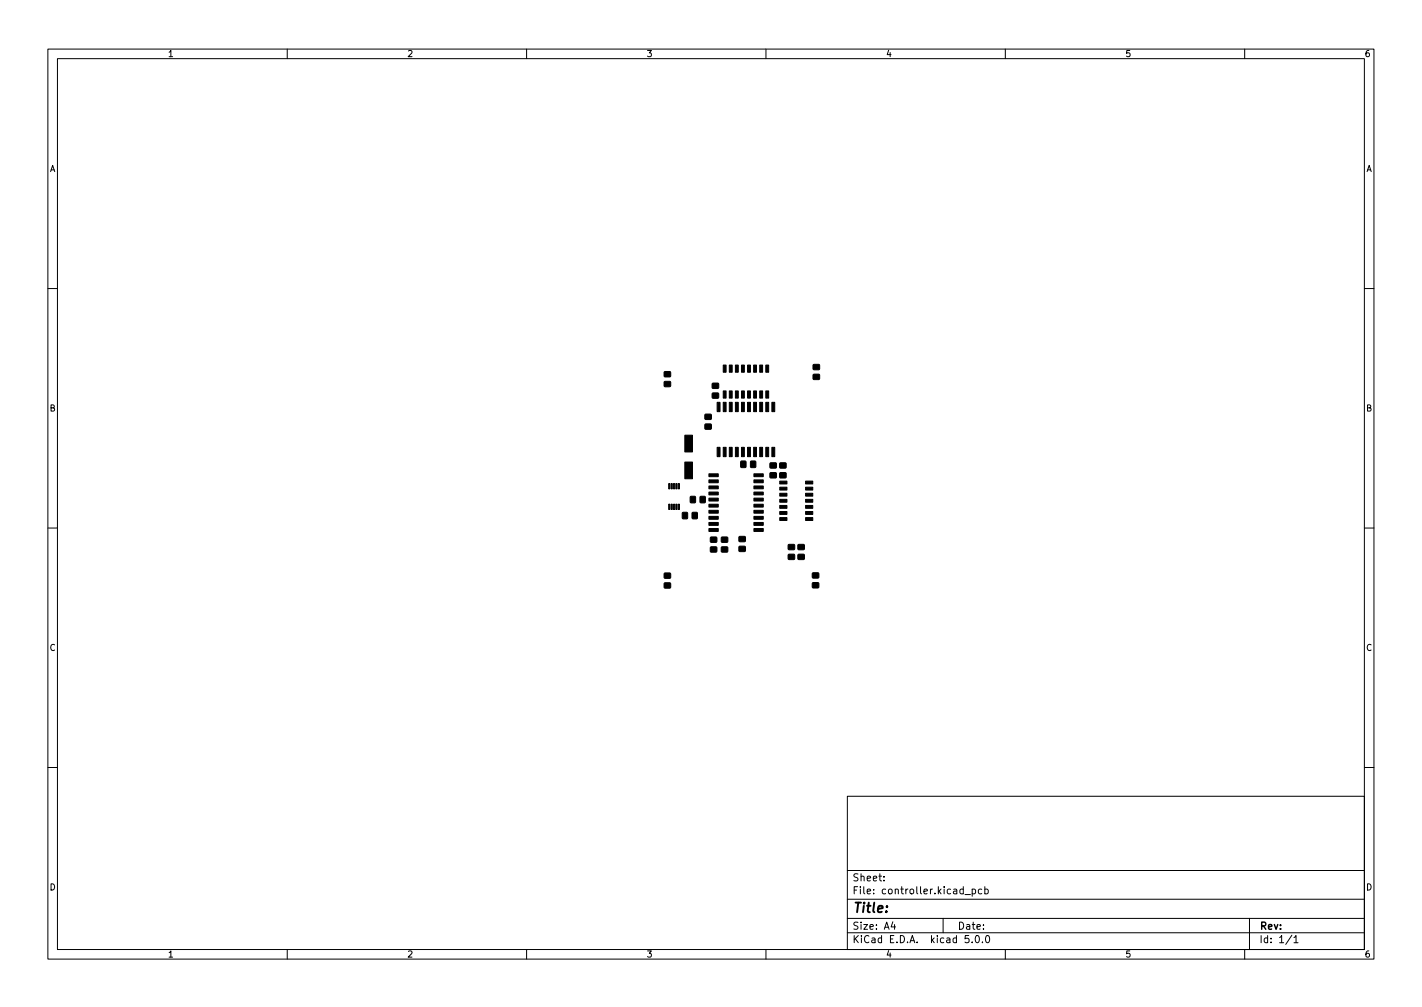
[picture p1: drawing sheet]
<svg xmlns="http://www.w3.org/2000/svg" width="297mm" height="210mm" viewBox="0 0 297 210" stroke-linecap="round" stroke-linejoin="round" font-family="sans-serif">
<defs><g id="words">
<text font-size="2.8" x="178" y="190.6">Title:</text>
<g font-size="2.1">
<text x="178" y="184">Sheet:</text>
<text x="178" y="186.7">File: controller.kicad_pcb</text>
<text x="178" y="196.9">KiCad E.D.A. kicad 5.0.0</text>
<text x="178" y="194.1">Size: A4</text>
<text x="200" y="194.1">Date:</text>
<text x="263" y="194.1">Rev:</text>
<text x="263" y="196.9">Id: 1/1</text>
</g>
<g font-size="1.8">
<text x="35" y="11.9">1</text>
<text x="85" y="11.9">2</text>
<text x="135" y="11.9">3</text>
<text x="185" y="11.9">4</text>
<text x="235" y="11.9">5</text>
<text x="285" y="11.9">6</text>
<text x="10.3" y="35.9">A</text>
<text x="285.3" y="35.9">A</text>
<text x="10.3" y="85.9">B</text>
<text x="285.3" y="85.9">B</text>
<text x="10.3" y="135.9">C</text>
<text x="285.3" y="135.9">C</text>
<text x="10.3" y="185.9">D</text>
<text x="285.3" y="185.9">D</text>
<text x="35" y="199.9">1</text>
<text x="85" y="199.9">2</text>
<text x="135" y="199.9">3</text>
<text x="185" y="199.9">4</text>
<text x="235" y="199.9">5</text>
<text x="285" y="199.9">6</text>
</g>
</g></defs>
<g fill="none" stroke="#000" stroke-width=".21">
<path d="M10 10.2h277v190.1h-277zM12 12.2h273v186.1h-273zM60 10.2v2M110 10.2v2M160 10.2v2M210 10.2v2M260 10.2v2M10 60.2h2M285 60.2h2M10 110.2h2M285 110.2h2M10 160.2h2"/>
<path d="M177 166.3h108v32h-108zM285 160.2h2M60 198.3v2M110 198.3v2M160 198.3v2M177 194.8h108M177 191.8h108M177 187.8h108M177 181.8h108M184.6 183.8v.1M184.6 183v.1M186.5 192.5l-.4 1h1"/>
<path d="M186.9 193v1M197 191.8v3M201.6 186.8h1.1M202.4 195.3h-.8v.7l.2-.1 .5 .1 .1 .2v.5l-.3 .1-.5-.1M203.1 196.7v.1M203.1 185.7l.4-.1 .3 .3-.2 .7h-.5M203.1 185.6v1.5M203.9 195.4l.2-.1a.8 .8 0 0 1 .5 .8 .8 .8 0 0 1-.5 .7 1 1 0 0 1-.2-1.4zM205.1 185.7l-.5-.1-.2 .3 .1 .7h.6M205.2 196.7v.1M205.7 185.7l.4-.1 .3 .3-.1 .7h-.6M205.7 185.1v1.5"/>
<path d="M206 195.5l.2-.2a.8 .8 0 0 1 .5 .8 .8 .8 0 0 1-.5 .7l-.2-.1-.1-.4zM210 198.3v2M260 198.3v2M261 191.8v6.5M269.9 195.3l-1.3 1.9M270.3 195.8l.4-.5v1.5M270.3 196.8h.8"/>
</g>
<g fill="#000" stroke="#000" stroke-width=".21">
<path d="M138.8 79.7h1.2l.1 1h-1.3zM138.8 77.6h1.2l.1 1-1.3 .1zM148.8 80h1.2l.1 1-1.3 .1zM151.1 76.2h.6v1.5h-.6zM152.3 76.2h.6v1.5h-.6zM153.6 76.2h.6v1.5h-.6zM154.9 76.2h.6v1.5h-.6zM156.2 76.2h.6v1.5h-.6zM157.4 76.2h.6v1.5h-.6zM158.7 76.2h.6v1.5h-.6zM160 76.2h.6v1.5h-.6zM169.9 78.2h1.2l.1 1h-1.3z"/>
<path d="M169.9 76.1h1.2l.1 1-1.3 .1zM143.1 96.5h1.6v3.5h-1.6zM143.1 90.9h1.6v3.5h-1.6zM147.3 86.5h1.2l.1 1h-1.3zM147.3 88.6h1.2l.1 1h-1.3zM148.8 82.1h1.2l.1 1h-1.3zM148.1 98.9h1.9v.6h-1.9zM149.8 93.4h.6v1.9h-.6zM149.8 84h.6v1.9h-.6zM151.1 93.4h.6v1.9h-.6zM151.1 84h.6v1.9h-.6zM151.1 81.6h.6v1.5h-.6z"/>
<path d="M152.3 93.4h.6v1.9h-.6zM152.3 84h.6v1.9h-.6zM152.3 81.6h.6v1.5h-.6zM153.6 93.4h.6v1.9h-.6zM153.6 84h.6v1.9h-.6zM153.6 81.6h.6v1.5h-.6zM154.9 93.4h.6v1.9h-.6zM154.9 84h.6v1.9h-.6zM154.9 81.6h.6v1.5h-.6zM154.8 96.3h1v1.3h-1zM156.2 93.4h.6v1.9h-.6zM156.2 84h.6v1.9h-.6z"/>
<path d="M156.2 81.6h.6v1.5h-.6zM156.8 96.3h1v1.3h-1zM157.4 93.4h.6v1.9h-.6zM157.4 84h.6v1.9h-.6zM157.4 81.6h.6v1.5h-.6zM158.7 93.4h.6v1.9h-.6zM158.7 84h.6v1.9h-.6zM158.7 81.6h.6v1.5h-.6zM157.5 98.9h1.9v.6h-1.9zM160 93.4h.6v1.9h-.6zM160 84h.6v1.9h-.6zM160 81.6h.6v1.5h-.6z"/>
<path d="M161.2 93.4h.6v1.9h-.6zM161.2 84h.6v1.9h-.6zM160.9 96.7h1.2v1h-1.2zM160.9 98.7h1.2v1l-1.2 .1zM162.9 98.7h1.2l.1 1-1.3 .1zM162.9 96.7h1.2l.1 1h-1.3zM139.7 101h.2v1.1h-.2zM139.7 105.3h.2v1.1h-.2zM138.8 119.7h1.2l.1 1h-1.3zM140.2 101h.2v1.1h-.2zM140.2 105.3h.2v1.1h-.2zM140.7 101h.2v1.1h-.2z"/>
<path d="M140.7 105.3h.2v1.1h-.2zM141.2 101h.2v1.1h-.2zM141.2 105.3h.2v1.1h-.2zM141.7 101h.2v1.1h-.2zM141.7 105.3h.2v1.1h-.2zM142.6 107h1v1.3h-1zM144.2 103.7h1.1l-.1 1.3-1-.1zM144.6 107h1v1.3h-1zM146.3 103.7h1v1.3l-1-.1zM148.4 112.2h1.3v1h-1.2zM148.4 114.2h1.3v1h-1.2zM148.1 100.2h1.9v.6h-1.9z"/>
<path d="M148.1 101.5h1.9v.6h-1.9zM148.1 102.7h1.9v.6h-1.9zM148.1 104h1.9v.6h-1.9zM148.1 105.3h1.9v.6h-1.9zM148.1 106.5h1.9v.6h-1.9zM148.1 107.8h1.9v.6h-1.9zM148.1 109.1h1.9v.6h-1.9zM148.1 110.4h1.9v.6h-1.9zM150.7 114.2h1.3v1h-1.3zM150.7 112.2h1.3v1h-1.3zM154.4 114.1h1.2l.1 1h-1.3zM154.4 112.1l1.2-.1 .1 1-1.3 .1z"/>
<path d="M157.5 110.4h1.9v.6h-1.9zM157.5 109.1h1.9v.6h-1.9zM157.5 107.8h1.9v.6h-1.9zM157.5 106.5h1.9v.6h-1.9zM157.5 105.3h1.9v.6h-1.9zM157.5 104h1.9v.6h-1.9zM157.5 102.7h1.9v.6h-1.9zM157.5 101.5h1.9v.6h-1.9zM157.5 100.2h1.9v.6h-1.9zM162.9 100.5h1.5v.6h-1.5zM162.9 101.7h1.5v.6h-1.5zM162.9 103h1.5v.6h-1.5z"/>
<path d="M162.9 104.3h1.5v.6h-1.5zM162.9 105.5h1.5v.6h-1.5zM162.9 106.8h1.5v.6h-1.5zM162.9 108.1h1.5v.6h-1.5zM164.7 113.7h1.2l.1 1h-1.3zM164.7 115.8h1.2l.1 1h-1.3zM166.7 113.7h1.3v1h-1.3zM166.7 115.8h1.3v1h-1.3zM168.3 108.1h1.5v.6h-1.5zM168.3 106.8h1.5v.6h-1.5zM168.3 105.5h1.5v.6h-1.5zM168.3 104.3h1.5v.6h-1.5z"/>
<path d="M168.3 103h1.5v.6h-1.5zM168.3 101.7h1.5v.6h-1.5zM168.3 100.5h1.5v.6h-1.5zM169.7 119.6h1.3v1l-1.2 .1zM138.8 121.7h1.2l.1 1-1.3 .1zM169.7 121.7h1.3v1h-1.2z"/>
</g>
<use href="#words"/>
</svg>
